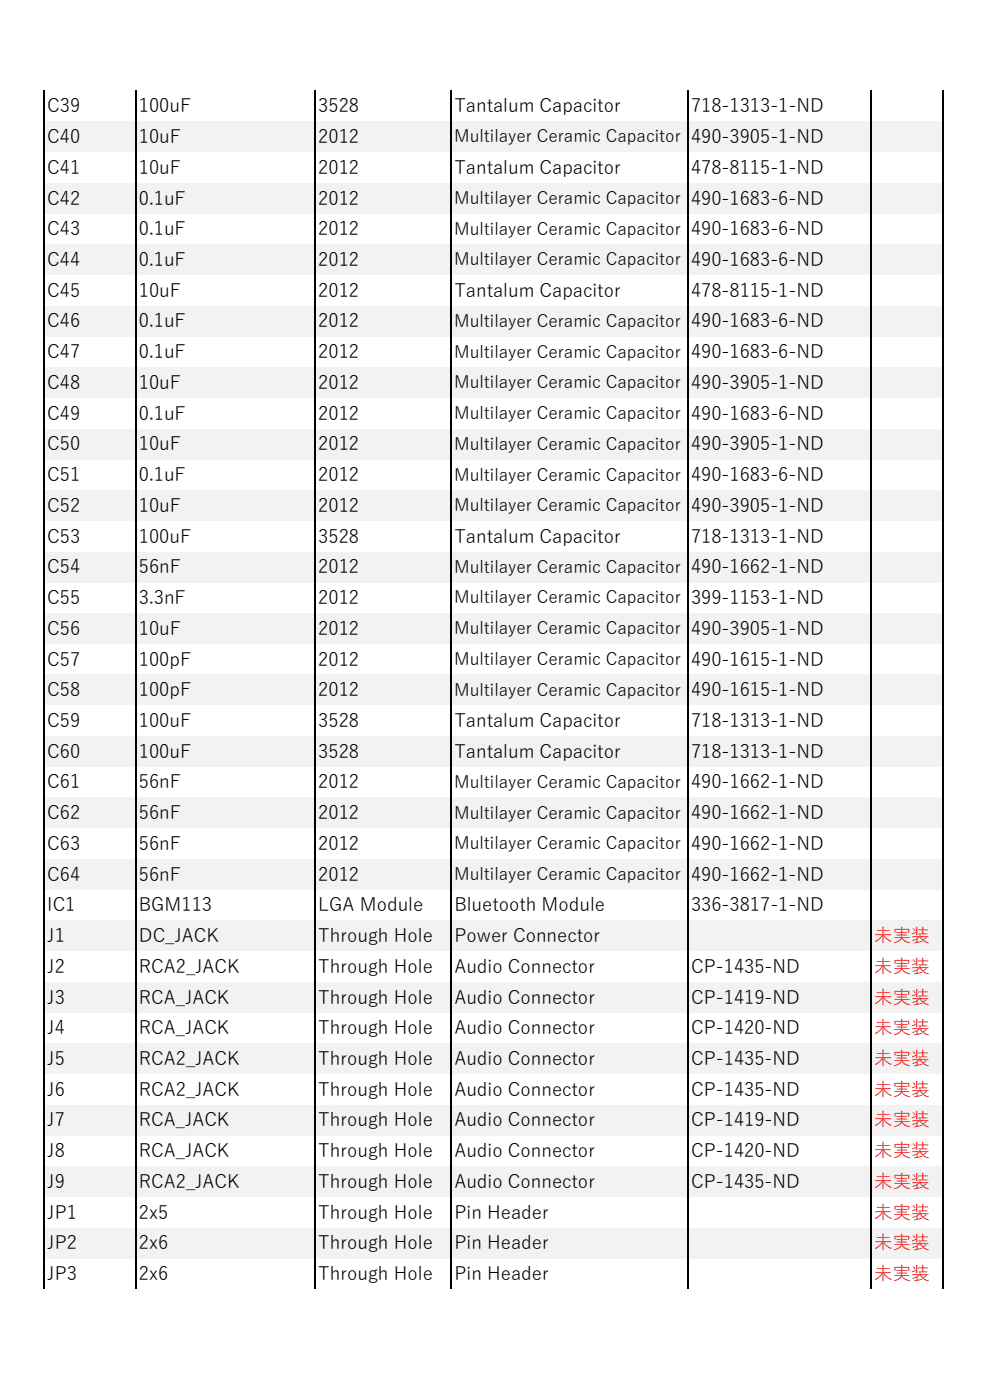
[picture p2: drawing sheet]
<svg xmlns="http://www.w3.org/2000/svg" width="210mm" height="297mm" viewBox="0 0 210 297" stroke-linecap="round" stroke-linejoin="round" font-family="sans-serif">
<defs><g id="words">
<g font-size="3.9">
<text x="10" y="23.8">C39</text>
<text x="29.5" y="23.8">100uF</text>
<text x="67.5" y="23.8">3528</text>
<text x="96.4" y="23.8">Tantalum Capacitor</text>
<text x="146.6" y="23.8">718-1313-1-ND</text>
<text x="10" y="30.4">C40</text>
<text x="29.5" y="30.4">10uF</text>
<text x="67.5" y="30.4">2012</text>
<text x="146.6" y="30.4">490-3905-1-ND</text>
<text x="10" y="36.9">C41</text>
<text x="29.5" y="36.9">10uF</text>
<text x="67.5" y="36.9">2012</text>
<text x="96.4" y="36.9">Tantalum Capacitor</text>
<text x="146.6" y="36.9">478-8115-1-ND</text>
<text x="10" y="43.4">C42</text>
<text x="29.5" y="43.4">0.1uF</text>
<text x="67.5" y="43.4">2012</text>
<text x="146.6" y="43.4">490-1683-6-ND</text>
<text x="10" y="49.9">C43</text>
<text x="29.5" y="49.9">0.1uF</text>
<text x="67.5" y="49.9">2012</text>
<text x="146.6" y="49.9">490-1683-6-ND</text>
<text x="10" y="56.4">C44</text>
<text x="29.5" y="56.4">0.1uF</text>
<text x="67.5" y="56.4">2012</text>
<text x="146.6" y="56.4">490-1683-6-ND</text>
<text x="10" y="62.9">C45</text>
<text x="29.5" y="62.9">10uF</text>
<text x="67.5" y="62.9">2012</text>
<text x="96.4" y="62.9">Tantalum Capacitor</text>
<text x="146.6" y="62.9">478-8115-1-ND</text>
<text x="10" y="69.5">C46</text>
<text x="29.5" y="69.5">0.1uF</text>
<text x="67.5" y="69.5">2012</text>
<text x="146.6" y="69.5">490-1683-6-ND</text>
<text x="10" y="76">C47</text>
<text x="29.5" y="76">0.1uF</text>
<text x="67.5" y="76">2012</text>
<text x="146.6" y="76">490-1683-6-ND</text>
<text x="10" y="82.5">C48</text>
<text x="29.5" y="82.5">10uF</text>
<text x="67.5" y="82.5">2012</text>
<text x="146.6" y="82.5">490-3905-1-ND</text>
<text x="10" y="89">C49</text>
<text x="29.5" y="89">0.1uF</text>
<text x="67.5" y="89">2012</text>
<text x="146.6" y="89">490-1683-6-ND</text>
<text x="10" y="95.5">C50</text>
<text x="29.5" y="95.5">10uF</text>
<text x="67.5" y="95.5">2012</text>
<text x="146.6" y="95.5">490-3905-1-ND</text>
<text x="10" y="102.1">C51</text>
<text x="29.5" y="102.1">0.1uF</text>
<text x="67.5" y="102.1">2012</text>
<text x="146.6" y="102.1">490-1683-6-ND</text>
<text x="10" y="108.6">C52</text>
<text x="29.5" y="108.6">10uF</text>
<text x="67.5" y="108.6">2012</text>
<text x="146.6" y="108.6">490-3905-1-ND</text>
<text x="10" y="115.1">C53</text>
<text x="29.5" y="115.1">100uF</text>
<text x="67.5" y="115.1">3528</text>
<text x="96.4" y="115.1">Tantalum Capacitor</text>
<text x="146.6" y="115.1">718-1313-1-ND</text>
<text x="10" y="121.6">C54</text>
<text x="29.5" y="121.6">56nF</text>
<text x="67.5" y="121.6">2012</text>
<text x="146.6" y="121.6">490-1662-1-ND</text>
<text x="10" y="128.1">C55</text>
<text x="29.5" y="128.1">3.3nF</text>
<text x="67.5" y="128.1">2012</text>
<text x="146.6" y="128.1">399-1153-1-ND</text>
<text x="10" y="134.7">C56</text>
<text x="29.5" y="134.7">10uF</text>
<text x="67.5" y="134.7">2012</text>
<text x="146.6" y="134.7">490-3905-1-ND</text>
<text x="10" y="141.2">C57</text>
<text x="29.5" y="141.2">100pF</text>
<text x="67.5" y="141.2">2012</text>
<text x="146.6" y="141.2">490-1615-1-ND</text>
<text x="10" y="147.7">C58</text>
<text x="29.5" y="147.7">100pF</text>
<text x="67.5" y="147.7">2012</text>
<text x="146.6" y="147.7">490-1615-1-ND</text>
<text x="10" y="154.2">C59</text>
<text x="29.5" y="154.2">100uF</text>
<text x="67.5" y="154.2">3528</text>
<text x="96.4" y="154.2">Tantalum Capacitor</text>
<text x="146.6" y="154.2">718-1313-1-ND</text>
<text x="10" y="160.7">C60</text>
<text x="29.5" y="160.7">100uF</text>
<text x="67.5" y="160.7">3528</text>
<text x="96.4" y="160.7">Tantalum Capacitor</text>
<text x="146.6" y="160.7">718-1313-1-ND</text>
<text x="10" y="167.3">C61</text>
<text x="29.5" y="167.3">56nF</text>
<text x="67.5" y="167.3">2012</text>
<text x="146.6" y="167.3">490-1662-1-ND</text>
<text x="10" y="173.8">C62</text>
<text x="29.5" y="173.8">56nF</text>
<text x="67.5" y="173.8">2012</text>
<text x="146.6" y="173.8">490-1662-1-ND</text>
<text x="10" y="180.3">C63</text>
<text x="29.5" y="180.3">56nF</text>
<text x="67.5" y="180.3">2012</text>
<text x="146.6" y="180.3">490-1662-1-ND</text>
<text x="10" y="186.8">C64</text>
<text x="29.5" y="186.8">56nF</text>
<text x="67.5" y="186.8">2012</text>
<text x="146.6" y="186.8">490-1662-1-ND</text>
<text x="10" y="193.3">IC1</text>
<text x="29.5" y="193.3">BGM113</text>
<text x="67.5" y="193.3">LGA Module</text>
<text x="96.4" y="193.3">Bluetooth Module</text>
<text x="146.6" y="193.3">336-3817-1-ND</text>
<text x="10" y="199.9">J1</text>
<text x="29.5" y="199.9">DC_JACK</text>
<text x="67.5" y="199.9">Through Hole</text>
<text x="96.4" y="199.9">Power Connector</text>
<text x="10" y="206.4">J2</text>
<text x="29.5" y="206.4">RCA2_JACK</text>
<text x="67.5" y="206.4">Through Hole</text>
<text x="96.4" y="206.4">Audio Connector</text>
<text x="146.6" y="206.4">CP-1435-ND</text>
<text x="10" y="212.9">J3</text>
<text x="29.5" y="212.9">RCA_JACK</text>
<text x="67.5" y="212.9">Through Hole</text>
<text x="96.4" y="212.9">Audio Connector</text>
<text x="146.6" y="212.9">CP-1419-ND</text>
<text x="10" y="219.4">J4</text>
<text x="29.5" y="219.4">RCA_JACK</text>
<text x="67.5" y="219.4">Through Hole</text>
<text x="96.4" y="219.4">Audio Connector</text>
<text x="146.6" y="219.4">CP-1420-ND</text>
<text x="10" y="225.9">J5</text>
<text x="29.5" y="225.9">RCA2_JACK</text>
<text x="67.5" y="225.9">Through Hole</text>
<text x="96.4" y="225.9">Audio Connector</text>
<text x="146.6" y="225.9">CP-1435-ND</text>
<text x="10" y="232.5">J6</text>
<text x="29.5" y="232.5">RCA2_JACK</text>
<text x="67.5" y="232.5">Through Hole</text>
<text x="96.4" y="232.5">Audio Connector</text>
<text x="146.6" y="232.5">CP-1435-ND</text>
<text x="10" y="239">J7</text>
<text x="29.5" y="239">RCA_JACK</text>
<text x="67.5" y="239">Through Hole</text>
<text x="96.4" y="239">Audio Connector</text>
<text x="146.6" y="239">CP-1419-ND</text>
<text x="10" y="245.5">J8</text>
<text x="29.5" y="245.5">RCA_JACK</text>
<text x="67.5" y="245.5">Through Hole</text>
<text x="96.4" y="245.5">Audio Connector</text>
<text x="146.6" y="245.5">CP-1420-ND</text>
<text x="10" y="252">J9</text>
<text x="29.5" y="252">RCA2_JACK</text>
<text x="67.5" y="252">Through Hole</text>
<text x="96.4" y="252">Audio Connector</text>
<text x="146.6" y="252">CP-1435-ND</text>
<text x="10" y="258.5">JP1</text>
<text x="29.5" y="258.5">2x5</text>
<text x="67.5" y="258.5">Through Hole</text>
<text x="96.4" y="258.5">Pin Header</text>
<text x="10" y="265">JP2</text>
<text x="29.5" y="265">2x6</text>
<text x="67.5" y="265">Through Hole</text>
<text x="96.4" y="265">Pin Header</text>
<text x="10" y="271.6">JP3</text>
<text x="29.5" y="271.6">2x6</text>
<text x="67.5" y="271.6">Through Hole</text>
<text x="96.4" y="271.6">Pin Header</text>
</g>
<g font-size="3.9" fill="#f00">
<text x="185.5" y="199.9">未実装</text>
<text x="185.5" y="206.4">未実装</text>
<text x="185.5" y="212.9">未実装</text>
<text x="185.5" y="219.4">未実装</text>
<text x="185.5" y="225.9">未実装</text>
<text x="185.5" y="232.5">未実装</text>
<text x="185.5" y="239">未実装</text>
<text x="185.5" y="245.5">未実装</text>
<text x="185.5" y="252">未実装</text>
<text x="185.5" y="258.5">未実装</text>
<text x="185.5" y="265">未実装</text>
<text x="185.5" y="271.6">未実装</text>
</g>
<g font-size="3.6">
<text x="96.4" y="30.2">Multilayer Ceramic Capacitor</text>
<text x="96.4" y="43.3">Multilayer Ceramic Capacitor</text>
<text x="96.4" y="49.8">Multilayer Ceramic Capacitor</text>
<text x="96.4" y="56.3">Multilayer Ceramic Capacitor</text>
<text x="96.4" y="69.3">Multilayer Ceramic Capacitor</text>
<text x="96.4" y="75.9">Multilayer Ceramic Capacitor</text>
<text x="96.4" y="82.4">Multilayer Ceramic Capacitor</text>
<text x="96.4" y="88.9">Multilayer Ceramic Capacitor</text>
<text x="96.4" y="95.4">Multilayer Ceramic Capacitor</text>
<text x="96.4" y="101.9">Multilayer Ceramic Capacitor</text>
<text x="96.4" y="108.5">Multilayer Ceramic Capacitor</text>
<text x="96.4" y="121.5">Multilayer Ceramic Capacitor</text>
<text x="96.4" y="128">Multilayer Ceramic Capacitor</text>
<text x="96.4" y="134.5">Multilayer Ceramic Capacitor</text>
<text x="96.4" y="141.1">Multilayer Ceramic Capacitor</text>
<text x="96.4" y="147.6">Multilayer Ceramic Capacitor</text>
<text x="96.4" y="167.1">Multilayer Ceramic Capacitor</text>
<text x="96.4" y="173.7">Multilayer Ceramic Capacitor</text>
<text x="96.4" y="180.2">Multilayer Ceramic Capacitor</text>
<text x="96.4" y="186.7">Multilayer Ceramic Capacitor</text>
</g>
</g></defs>
<g fill="#f2f2f2">
<path d="M9.5 25.7h190.7v6.6h-190.7z"/>
<path d="M9.5 38.8h190.7v6.5h-190.7z"/>
<path d="M9.5 51.8h190.7v6.6h-190.7z"/>
<path d="M9.5 64.9h190.7v6.5h-190.7z"/>
<path d="M9.5 77.9h190.7v6.6h-190.7z"/>
<path d="M9.5 90.9h190.7v6.6h-190.7z"/>
<path d="M9.5 104h190.7v6.5h-190.7z"/>
<path d="M9.5 117h190.7v6.6h-190.7z"/>
<path d="M9.5 130h190.7v6.6h-190.7z"/>
<path d="M9.5 143.1h190.7v6.5h-190.7z"/>
<path d="M9.5 156.1h190.7v6.6h-190.7z"/>
<path d="M9.5 169.2h190.7v6.5h-190.7z"/>
<path d="M9.5 182.2h190.7v6.6h-190.7z"/>
<path d="M9.5 195.2h190.7v6.6h-190.7z"/>
<path d="M9.5 208.3h190.7v6.5h-190.7z"/>
<path d="M9.5 221.3h190.7v6.6h-190.7z"/>
<path d="M9.5 234.4h190.7v6.5h-190.7z"/>
<path d="M9.5 247.4h190.7v6.6h-190.7z"/>
<path d="M9.5 260.4h190.7v6.6h-190.7z"/>
</g>
<path d="M9.3 19.2v254.3M28.7 19.2v254.3M66.8 19.2v254.3M95.7 19.2v254.3M145.9 19.2v254.3M184.7 19.2v254.3M200.1 19.2v254.3" fill="none" stroke="#000" stroke-width=".34"/>
<use href="#words"/>
</svg>
